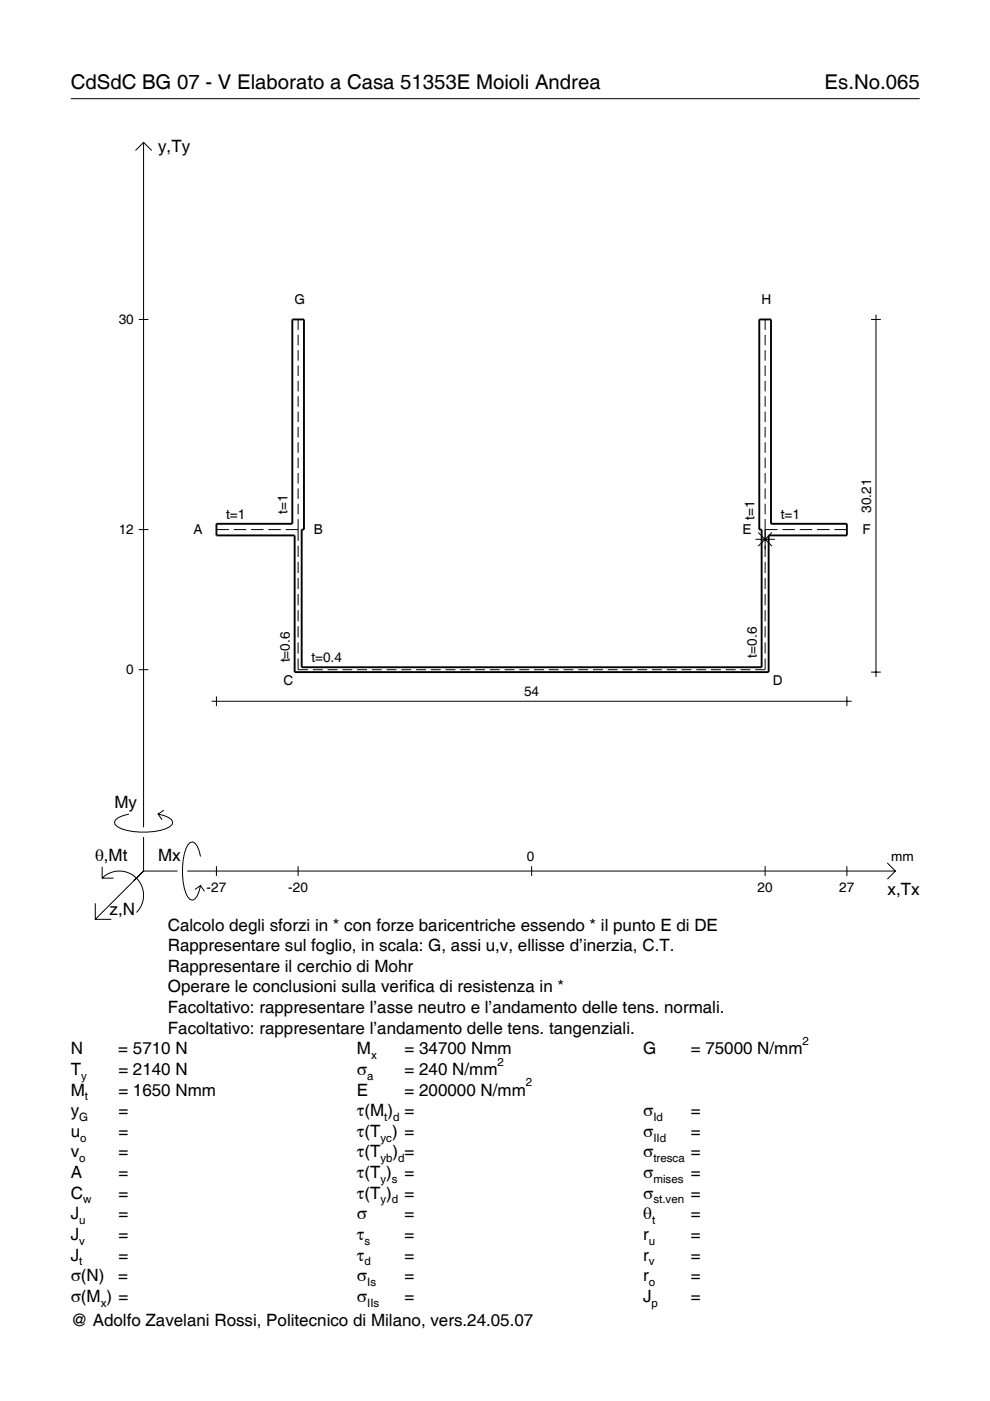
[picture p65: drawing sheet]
<svg xmlns="http://www.w3.org/2000/svg" width="210mm" height="297mm" viewBox="0 0 210 297" stroke-linecap="round" stroke-linejoin="round" font-family="sans-serif">
<defs><g id="words">
<g font-size="4.3">
<text x="15" y="18.9">CdSdC BG 07 - V Elaborato a Casa 51353E Moioli Andrea</text>
<text x="174.8" y="18.9">Es.No.065</text>
</g>
<g font-size="3.6">
<text x="33.5" y="32.3">y,Ty</text>
<text x="24.3" y="171.3">My</text>
<text x="20.1" y="182.6">θ,Mt</text>
<text x="33.5" y="182.6">Mx</text>
<text x="188.2" y="189.8">x,Tx</text>
<text x="23.2" y="193.9">z,N</text>
<text x="35.6" y="197.3">Calcolo degli sforzi in * con forze baricentriche essendo * il punto E di DE</text>
<text x="35.6" y="201.7">Rappresentare sul foglio, in scala: G, assi u,v, ellisse d’inerzia, C.T.</text>
<text x="35.6" y="206">Rappresentare il cerchio di Mohr</text>
<text x="35.6" y="210.4">Operare le conclusioni sulla verifica di resistenza in *</text>
<text x="35.6" y="214.8">Facoltativo: rappresentare l’asse neutro e l’andamento delle tens. normali.</text>
<text x="35.6" y="219.2">Facoltativo: rappresentare l’andamento delle tens. tangenziali.</text>
<text x="15" y="223.5">N</text>
<text x="15" y="227.9">T</text>
<text x="25.1" y="223.5">= 5710 N</text>
<text x="25.1" y="227.9">= 2140 N</text>
<text x="75.7" y="227.9">σ</text>
<text x="75.7" y="223.5">M</text>
<text x="85.8" y="223.5">= 34700 Nmm</text>
<text x="85.8" y="227.9">= 240 N/mm</text>
<text x="136.4" y="223.5">G</text>
<text x="146.5" y="223.5">= 75000 N/mm</text>
<text x="15" y="232.3">M</text>
<text x="25.1" y="232.3">= 1650 Nmm</text>
<text x="75.7" y="232.3">E</text>
<text x="85.8" y="232.3">= 200000 N/mm</text>
<text x="15" y="236.7">y</text>
<text x="25.1" y="236.7">=</text>
<text x="75.7" y="236.7">τ(M ) =</text>
<text x="136.4" y="236.7">σ</text>
<text x="146.5" y="236.7">=</text>
<text x="15" y="241">u</text>
<text x="15" y="245.4">v</text>
<text x="25.1" y="241">=</text>
<text x="25.1" y="245.4">=</text>
<text x="75.7" y="241">τ(T ) =</text>
<text x="75.7" y="245.4">τ(T</text>
<text x="83.3" y="245.4">) =</text>
<text x="136.4" y="241">σ</text>
<text x="136.4" y="245.4">σ</text>
<text x="146.5" y="241">=</text>
<text x="146.5" y="245.4">=</text>
<text x="15" y="249.8">A</text>
<text x="25.1" y="249.8">=</text>
<text x="75.7" y="249.8">τ(T )</text>
<text x="85.8" y="249.8">=</text>
<text x="136.4" y="249.8">σ</text>
<text x="146.5" y="249.8">=</text>
<text x="15" y="254.2">C</text>
<text x="25.1" y="254.2">=</text>
<text x="75.7" y="254.2">τ(T )</text>
<text x="85.8" y="254.2">=</text>
<text x="136.4" y="254.2">σ</text>
<text x="146.5" y="254.2">=</text>
<text x="15" y="258.5">J</text>
<text x="15" y="262.9">J</text>
<text x="25.1" y="258.5">=</text>
<text x="25.1" y="262.9">=</text>
<text x="75.7" y="258.5">σ</text>
<text x="75.7" y="262.9">τ</text>
<text x="85.8" y="258.5">=</text>
<text x="85.8" y="262.9">=</text>
<text x="136.4" y="258.5">θ</text>
<text x="136.4" y="262.9">r</text>
<text x="146.5" y="258.5">=</text>
<text x="146.5" y="262.9">=</text>
<text x="15" y="267.3">J</text>
<text x="25.1" y="267.3">=</text>
<text x="75.7" y="267.3">τ</text>
<text x="85.8" y="267.3">=</text>
<text x="136.4" y="267.3">r</text>
<text x="146.5" y="267.3">=</text>
<text x="15" y="271.7">σ(N)</text>
<text x="25.1" y="271.7">=</text>
<text x="75.7" y="271.7">σ</text>
<text x="85.8" y="271.7">=</text>
<text x="136.4" y="271.7">r</text>
<text x="146.5" y="271.7">=</text>
<text x="15" y="276">σ(M ) =</text>
<text x="15" y="281.2">@ Adolfo Zavelani Rossi, Politecnico di Milano, vers.24.05.07</text>
<text x="75.7" y="276">σ</text>
<text x="85.8" y="276">=</text>
<text x="136.4" y="276">J</text>
<text x="146.5" y="276">=</text>
</g>
<g font-size="2.9">
<text x="62.5" y="64.6">G</text>
<text x="161.5" y="64.6">H</text>
<text x="25.2" y="68.7">30</text>
<text x="25.2" y="113.3">12</text>
<text x="41.1" y="113.2">A</text>
<text x="47.9" y="110">t=1</text>
<text x="60.9" y="109" transform="rotate(-90 60.9 109)">t=1</text>
<text x="66.5" y="113.2">B</text>
<text x="157.4" y="113.2">E</text>
<text x="160" y="110.2" transform="rotate(-90 160 110.2)">t=1</text>
<text x="165.5" y="110">t=1</text>
<text x="182.9" y="113.2">F</text>
<text x="184.7" y="108.7" transform="rotate(-90 184.7 108.7)">30.21</text>
<text x="26.8" y="143">0</text>
<text x="61.4" y="140.4" transform="rotate(-90 61.4 140.4)">t=0.6</text>
<text x="66" y="140.4">t=0.4</text>
<text x="160.5" y="139.4" transform="rotate(-90 160.5 139.4)">t=0.6</text>
<text x="60.1" y="145.3">C</text>
<text x="111.1" y="147.7">54</text>
<text x="163.9" y="145.3">D</text>
<text x="111.7" y="182.6">0</text>
<text x="189" y="182.6">mm</text>
<text x="43.8" y="189.1">-27</text>
<text x="61.1" y="189.1">-20</text>
<text x="160.6" y="189.1">20</text>
<text x="178" y="189.1">27</text>
</g>
<g font-size="2.4">
<text x="170.2" y="221.5">2</text>
<text x="78.7" y="224.5">x</text>
<text x="105.5" y="225.9">2</text>
<text x="17.2" y="228.9">y</text>
<text x="18" y="233.3">t</text>
<text x="77.9" y="228.9">a</text>
<text x="111.5" y="230.3">2</text>
<text x="16.8" y="237.7">G</text>
<text x="81.5" y="237.7">t d</text>
<text x="138.5" y="237.7">Id</text>
<text x="17" y="242">o</text>
<text x="80.7" y="242">yc</text>
<text x="138.5" y="242">IId</text>
<text x="16.8" y="246.4">o</text>
<text x="80.7" y="246.4">yb d</text>
<text x="80.7" y="250.8">y s</text>
<text x="138.5" y="246.4">tresca</text>
<text x="138.5" y="250.8">mises</text>
<text x="17.6" y="255.2">w</text>
<text x="80.7" y="255.2">y d</text>
<text x="138.5" y="255.2">st.ven</text>
<text x="16.8" y="259.5">u</text>
<text x="16.8" y="263.9">v</text>
<text x="77.3" y="263.9">s</text>
<text x="137.6" y="263.9">u</text>
<text x="138.2" y="259.5">t</text>
<text x="16.8" y="268.3">t</text>
<text x="77.3" y="268.3">d</text>
<text x="137.6" y="268.3">v</text>
<text x="77.9" y="272.7">Is</text>
<text x="137.6" y="272.7">o</text>
<text x="21.4" y="277">x</text>
<text x="77.9" y="277">IIs</text>
<text x="138.2" y="277">p</text>
</g>
</g></defs>
<g fill="none" stroke="#000" stroke-width=".21">
<path d="M15 20.9h180M28.7 31.9l1.7-1.7 1.8 1.7M30.4 30.2v145.2M29.4 67.7h2.1M63.2 67.7v2.3M63.2 71v2.2M63.2 74.2v2.3M63.2 77.5v2.2M162.2 67.7v2.3M162.2 71v2.2M162.2 74.2v2.3M162.2 77.5v2.2"/>
<path d="M184.7 67.7h2.1M185.7 66.7v76.8M63.2 80.8v2.2M63.2 84v2.2M63.2 87.3v2.2M63.2 90.5v2.3M63.2 93.8v2.2M63.2 97v2.3M162.2 80.8v2.2M162.2 84v2.2M162.2 87.3v2.2M162.2 90.5v2.3"/>
<path d="M162.2 93.8v2.2M162.2 97v2.3M29.4 112.3h2.1M45.9 112.3h2.6M49.6 112.3h2.6M53.2 112.3h2.7M56.9 112.3h2.6M60.6 112.3h2.6M63.2 100.3v2.2M63.2 103.6v2.2M63.2 106.8v2.2M63.2 110.1v4.6"/>
<path d="M63.2 115.7v2.4M63.2 119.1v2.4M160.2 114.3h4.1M160.8 112.9l2.9 2.9M162.2 112.3h2.7M162.2 100.3v2.2M162.2 103.6v2.2M162.2 106.8v2.2M162.2 110.1v8M162.2 119.1v2.4M163.7 112.9l-2.9 2.9M165.9 112.3h2.6"/>
<path d="M169.6 112.3h2.6M173.2 112.3h2.7M176.9 112.3h2.7M63.2 139.6v2.4h2.1M63.2 122.5v2.4M63.2 125.9v2.4M63.2 129.4v2.3M63.2 132.8v2.4M63.2 136.2v2.4M162.2 139.6v2.4h-2.1M162.2 122.5v2.4M162.2 125.9v2.4"/>
<path d="M162.2 129.4v2.3M162.2 132.8v2.4M162.2 136.2v2.4M29.4 142h2.1M44.9 148.7h135.7M45.9 147.7v2M66.3 142h2.1M69.5 142h2.1M72.6 142h2.1M75.7 142h2.1M78.8 142h2.1M82 142h2.1"/>
<path d="M85.1 142h2.1M88.2 142h2.1M91.3 142h2.1M94.5 142h2.1M97.6 142h2.1M100.7 142h2.1M103.9 142h2M107 142h2.1M110.1 142h2.1M113.2 142h2.1M116.4 142h2.1M119.5 142h2.1"/>
<path d="M122.6 142h2.1M125.7 142h2.1M128.9 142h2.1M132 142h2.1M135.1 142h2.1M138.2 142h2.1M141.4 142h2.1M144.5 142h2.1M147.6 142h2.1M150.7 142h2.1M153.9 142h2.1M157 142h2.1"/>
<path d="M179.6 147.7v2M184.7 142.5h2.1M27.3 172.6a3.6 3.6 0 0 0-3 1.7l.1 .5a5.7 5.7 0 0 0 3.8 1.5 13.3 13.3 0 0 0 7.8-1l.5-.5 .1-.5a3.6 3.6 0 0 0-3.1-1.7l.8 1.2M30.4 177.5v7.2M34.7 171.8l-1.2 .8M20.2 191.5v3.4h3.4M21.7 186.2a5.1 5.1 0 0 1 7.2 0 5.1 5.1 0 0 1 0 7.3M21.7 183.8v2.4h2.4M30.4 184.7l-10.2 10.2M30.4 184.7l-2 2M30.4 184.7h7.2M39.7 184.7h150.1"/>
<path d="M42.5 181.6a3.6 3.6 0 0 0-1.7-3.1l-.5 .1a5.7 5.7 0 0 0-1.5 3.8 13.3 13.3 0 0 0 1 7.8l.5 .5 .5 .2a3.6 3.6 0 0 0 1.7-3.1l-1.2 .8M42.5 187.8l.8 1.2M45.9 183.7v2M63.2 183.7v2M112.7 183.7v2M162.2 183.7v2M179.6 183.7v2M188.1 183l1.7 1.7-1.7 1.7"/>
</g>
<path d="M62 67.7h2.4v44.6h-.4v29.2h97.5v-29.2h-.5v-44.6h2.5v43.4h16.1v2.4h-16.6v29h-100.5v-29h-16.6v-2.4h16.1z" fill="none" stroke="#000" stroke-width=".4"/>
<use href="#words"/>
</svg>
